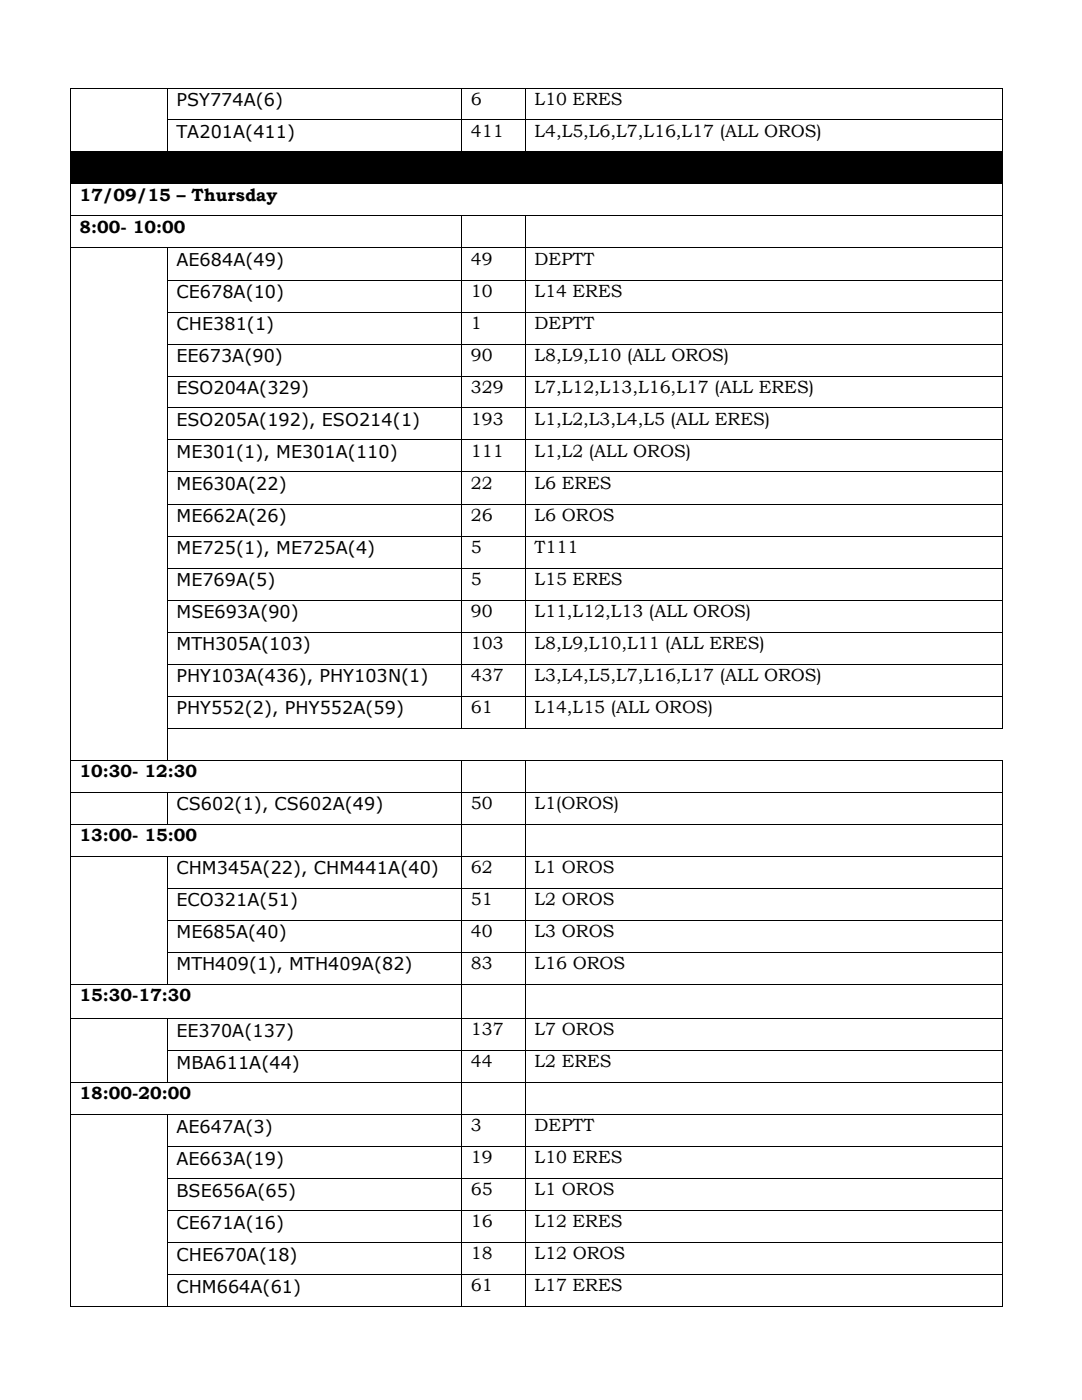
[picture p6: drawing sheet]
<svg xmlns="http://www.w3.org/2000/svg" width="216mm" height="279mm" viewBox="0 0 216 279" stroke-linecap="round" stroke-linejoin="round" font-family="sans-serif">
<defs><g id="words">
<g font-size="3.5">
<text x="35.2" y="21.2">PSY774A(6)</text>
<text x="94" y="21">6</text>
<text x="106.7" y="21">L10 ERES</text>
<text x="35.2" y="27.6">TA201A(411)</text>
<text x="94" y="27.3">411</text>
<text x="106.7" y="27.3">L4,L5,L6,L7,L16,L17 (ALL OROS)</text>
<text x="15.9" y="40.1">17/09/15 – Thursday</text>
<text x="15.9" y="46.5">8:00- 10:00</text>
<text x="35.2" y="53.1">AE684A(49)</text>
<text x="94" y="52.9">49</text>
<text x="106.7" y="52.9">DEPTT</text>
<text x="35.2" y="59.5">CE678A(10)</text>
<text x="94" y="59.3">10</text>
<text x="106.7" y="59.3">L14 ERES</text>
<text x="35.2" y="65.9">CHE381(1)</text>
<text x="94" y="65.7">1</text>
<text x="106.7" y="65.7">DEPTT</text>
<text x="35.2" y="72.3">EE673A(90)</text>
<text x="94" y="72.1">90</text>
<text x="106.7" y="72.1">L8,L9,L10 (ALL OROS)</text>
<text x="35.2" y="78.7">ESO204A(329)</text>
<text x="94" y="78.4">329</text>
<text x="106.7" y="78.4">L7,L12,L13,L16,L17 (ALL ERES)</text>
<text x="35.2" y="85.1">ESO205A(192), ESO214(1)</text>
<text x="94" y="84.8">193</text>
<text x="106.7" y="84.8">L1,L2,L3,L4,L5 (ALL ERES)</text>
<text x="35.2" y="91.5">ME301(1), ME301A(110)</text>
<text x="94" y="91.2">111</text>
<text x="106.7" y="91.2">L1,L2 (ALL OROS)</text>
<text x="35.2" y="97.8">ME630A(22)</text>
<text x="94" y="97.6">22</text>
<text x="106.7" y="97.6">L6 ERES</text>
<text x="35.2" y="104.2">ME662A(26)</text>
<text x="94" y="104">26</text>
<text x="106.7" y="104">L6 OROS</text>
<text x="35.2" y="110.6">ME725(1), ME725A(4)</text>
<text x="94" y="110.4">5</text>
<text x="106.7" y="110.4">T111</text>
<text x="35.2" y="117">ME769A(5)</text>
<text x="94" y="116.8">5</text>
<text x="106.7" y="116.8">L15 ERES</text>
<text x="35.2" y="123.4">MSE693A(90)</text>
<text x="94" y="123.1">90</text>
<text x="106.7" y="123.1">L11,L12,L13 (ALL OROS)</text>
<text x="35.2" y="129.8">MTH305A(103)</text>
<text x="94" y="129.5">103</text>
<text x="106.7" y="129.5">L8,L9,L10,L11 (ALL ERES)</text>
<text x="35.2" y="136.2">PHY103A(436), PHY103N(1)</text>
<text x="94" y="135.9">437</text>
<text x="106.7" y="135.9">L3,L4,L5,L7,L16,L17 (ALL OROS)</text>
<text x="35.2" y="142.6">PHY552(2), PHY552A(59)</text>
<text x="94" y="142.3">61</text>
<text x="106.7" y="142.3">L14,L15 (ALL OROS)</text>
<text x="15.9" y="155.1">10:30- 12:30</text>
<text x="35.2" y="161.7">CS602(1), CS602A(49)</text>
<text x="94" y="161.5">50</text>
<text x="106.7" y="161.5">L1(OROS)</text>
<text x="15.9" y="167.9">13:00- 15:00</text>
<text x="35.2" y="174.5">CHM345A(22), CHM441A(40)</text>
<text x="94" y="174.2">62</text>
<text x="106.7" y="174.2">L1 OROS</text>
<text x="35.2" y="180.9">ECO321A(51)</text>
<text x="94" y="180.6">51</text>
<text x="106.7" y="180.6">L2 OROS</text>
<text x="35.2" y="187.3">ME685A(40)</text>
<text x="94" y="187">40</text>
<text x="106.7" y="187">L3 OROS</text>
<text x="35.2" y="193.7">MTH409(1), MTH409A(82)</text>
<text x="94" y="193.4">83</text>
<text x="106.7" y="193.4">L16 OROS</text>
<text x="15.9" y="199.8">15:30-17:30</text>
<text x="35.2" y="206.9">EE370A(137)</text>
<text x="94" y="206.6">137</text>
<text x="106.7" y="206.6">L7 OROS</text>
<text x="35.2" y="213.3">MBA611A(44)</text>
<text x="94" y="213">44</text>
<text x="106.7" y="213">L2 ERES</text>
<text x="15.9" y="219.4">18:00-20:00</text>
<text x="35.2" y="226.1">AE647A(3)</text>
<text x="94" y="225.8">3</text>
<text x="106.7" y="225.8">DEPTT</text>
<text x="35.2" y="232.5">AE663A(19)</text>
<text x="94" y="232.2">19</text>
<text x="106.7" y="232.2">L10 ERES</text>
<text x="35.2" y="238.8">BSE656A(65)</text>
<text x="94" y="238.5">65</text>
<text x="106.7" y="238.5">L1 OROS</text>
<text x="35.2" y="245.2">CE671A(16)</text>
<text x="94" y="244.9">16</text>
<text x="106.7" y="244.9">L12 ERES</text>
<text x="35.2" y="251.6">CHE670A(18)</text>
<text x="94" y="251.3">18</text>
<text x="106.7" y="251.3">L12 OROS</text>
<text x="35.2" y="258">CHM664A(61)</text>
<text x="94" y="257.7">61</text>
<text x="106.7" y="257.7">L17 ERES</text>
</g>
</g></defs>
<g fill="#000">
<path d="M13.9 17.5h.2v.2h-.2zM33.3 17.5h.1v.2h-.1zM92 17.5h.2v.2h-.2zM104.7 17.5h.2v.2h-.2zM199.9 17.5h.2v.2h-.2zM13.9 23.8h.2v.2h-.2zM13.9 30.2h.2v.2h-.2zM13.9 36.6h.2v.2h-.2zM14.1 30.4h19.1v6.2h-19.1zM15.9 30.4h15.6v6.2h-15.6zM33.3 23.8h.1v.2h-.1zM33.3 30.2h.1v.2h-.1z"/>
<path d="M33.3 36.6h.1v.2h-.1zM33.4 30.4h58.6v6.2h-58.6zM35.2 30.4h55v6.2h-55zM92 23.8h.2v.2h-.2zM92 30.2h.2v.2h-.2zM92 36.6h.2v.2h-.2zM92.2 30.4h12.5v6.2h-12.5zM94 30.4h8.9v6.2h-8.9zM104.7 23.8h.2v.2h-.2zM104.7 30.2h.2v.2h-.2zM104.7 36.6h.2v.2h-.2zM104.9 30.4h95v6.2h-95z"/>
<path d="M106.7 30.4h91.4v6.2h-91.4zM199.9 23.8h.2v.2h-.2zM199.9 30.2h.2v.2h-.2zM199.9 36.6h.2v.2h-.2zM13.9 43h.2v.2h-.2zM13.9 49.4h.2v.2h-.2zM13.9 55.8h.2v.2h-.2zM33.3 49.4h.1v.2h-.1zM33.3 55.8h.1v.2h-.1zM92 43h.2v.2h-.2zM92 49.4h.2v.2h-.2zM92 55.8h.2v.2h-.2z"/>
<path d="M104.7 43h.2v.2h-.2zM104.7 49.4h.2v.2h-.2zM104.7 55.8h.2v.2h-.2zM199.9 43h.2v.2h-.2zM199.9 49.4h.2v.2h-.2zM199.9 55.8h.2v.2h-.2zM13.9 62.2h.2v.2h-.2zM13.9 68.6h.2v.1h-.2zM13.9 75h.2v.1h-.2zM33.3 62.2h.1v.2h-.1zM33.3 68.6h.1v.1h-.1zM33.3 75h.1v.1h-.1z"/>
<path d="M92 62.2h.2v.2h-.2zM92 68.6h.2v.1h-.2zM92 75h.2v.1h-.2zM104.7 62.2h.2v.2h-.2zM104.7 68.6h.2v.1h-.2zM104.7 75h.2v.1h-.2zM199.9 62.2h.2v.2h-.2zM199.9 68.6h.2v.1h-.2zM199.9 75h.2v.1h-.2zM13.9 81.3h.2v.2h-.2zM13.9 87.7h.2v.2h-.2zM13.9 94.1h.2v.2h-.2z"/>
<path d="M33.3 81.3h.1v.2h-.1zM33.3 87.7h.1v.2h-.1zM33.3 94.1h.1v.2h-.1zM92 81.3h.2v.2h-.2zM92 87.7h.2v.2h-.2zM92 94.1h.2v.2h-.2zM104.7 81.3h.2v.2h-.2zM104.7 87.7h.2v.2h-.2zM104.7 94.1h.2v.2h-.2zM199.9 81.3h.2v.2h-.2zM199.9 87.7h.2v.2h-.2zM199.9 94.1h.2v.2h-.2z"/>
<path d="M13.9 100.5h.2v.2h-.2zM13.9 106.9h.2v.2h-.2zM13.9 113.3h.2v.2h-.2zM13.9 119.7h.2v.1h-.2zM33.3 100.5h.1v.2h-.1zM33.3 106.9h.1v.2h-.1zM33.3 113.3h.1v.2h-.1zM33.3 119.7h.1v.1h-.1zM92 100.5h.2v.2h-.2zM92 106.9h.2v.2h-.2zM92 113.3h.2v.2h-.2zM92 119.7h.2v.1h-.2z"/>
<path d="M104.7 100.5h.2v.2h-.2zM104.7 106.9h.2v.2h-.2zM104.7 113.3h.2v.2h-.2zM104.7 119.7h.2v.1h-.2zM199.9 100.5h.2v.2h-.2zM199.9 106.9h.2v.2h-.2zM199.9 113.3h.2v.2h-.2zM199.9 119.7h.2v.1h-.2zM13.9 126.1h.2v.1h-.2zM13.9 132.5h.2v.1h-.2zM13.9 138.9h.2v.1h-.2zM33.3 126.1h.1v.1h-.1z"/>
<path d="M33.3 132.5h.1v.1h-.1zM33.3 138.9h.1v.1h-.1zM92 126.1h.2v.1h-.2zM92 132.5h.2v.1h-.2zM92 138.9h.2v.1h-.2zM104.7 126.1h.2v.1h-.2zM104.7 132.5h.2v.1h-.2zM104.7 138.9h.2v.1h-.2zM199.9 126.1h.2v.1h-.2zM199.9 132.5h.2v.1h-.2zM199.9 138.9h.2v.1h-.2zM13.9 145.2h.2v.2h-.2z"/>
<path d="M13.9 151.6h.2v.2h-.2zM13.9 158h.2v.2h-.2zM33.3 145.2h.1v.2h-.1zM33.3 151.6h.1v.2h-.1zM33.3 158h.1v.2h-.1zM33.4 145.2h.2v.2h-.2zM33.4 151.6h.2v.2h-.2zM92 145.2h.2v.2h-.2zM92 151.6h.2v.2h-.2zM92 158h.2v.2h-.2zM104.7 145.2h.2v.2h-.2zM104.7 151.6h.2v.2h-.2z"/>
<path d="M104.7 158h.2v.2h-.2zM199.9 145.2h.2v.2h-.2zM199.9 151.6h.2v.2h-.2zM199.9 158h.2v.2h-.2zM13.9 164.4h.2v.1h-.2zM13.9 170.8h.2v.1h-.2zM13.9 177.2h.2v.1h-.2zM33.3 164.4h.1v.1h-.1zM33.3 170.8h.1v.1h-.1zM33.3 177.2h.1v.1h-.1zM92 164.4h.2v.1h-.2zM92 170.8h.2v.1h-.2z"/>
<path d="M92 177.2h.2v.1h-.2zM104.7 164.4h.2v.1h-.2zM104.7 170.8h.2v.1h-.2zM104.7 177.2h.2v.1h-.2zM199.9 164.4h.2v.1h-.2zM199.9 170.8h.2v.1h-.2zM199.9 177.2h.2v.1h-.2zM13.9 183.6h.2v.1h-.2zM13.9 189.9h.2v.2h-.2zM13.9 196.3h.2v.2h-.2zM33.3 183.6h.1v.1h-.1zM33.3 189.9h.1v.2h-.1z"/>
<path d="M33.3 196.3h.1v.2h-.1zM92 183.6h.2v.1h-.2zM92 189.9h.2v.2h-.2zM92 196.3h.2v.2h-.2zM104.7 183.6h.2v.1h-.2zM104.7 189.9h.2v.2h-.2zM104.7 196.3h.2v.2h-.2zM199.9 183.6h.2v.1h-.2zM199.9 189.9h.2v.2h-.2zM199.9 196.3h.2v.2h-.2zM13.9 203.2h.2v.1h-.2zM13.9 209.6h.2v.1h-.2z"/>
<path d="M13.9 215.9h.2v.2h-.2zM33.3 203.2h.1v.1h-.1zM33.3 209.6h.1v.1h-.1zM33.3 215.9h.1v.2h-.1zM92 203.2h.2v.1h-.2zM92 209.6h.2v.1h-.2zM92 215.9h.2v.2h-.2zM104.7 203.2h.2v.1h-.2zM104.7 209.6h.2v.1h-.2zM104.7 215.9h.2v.2h-.2zM199.9 203.2h.2v.1h-.2zM199.9 209.6h.2v.1h-.2z"/>
<path d="M199.9 215.9h.2v.2h-.2zM13.9 222.3h.2v.2h-.2zM13.9 228.7h.2v.2h-.2zM13.9 235.1h.2v.1h-.2zM33.3 222.3h.1v.2h-.1zM33.3 228.7h.1v.2h-.1zM33.3 235.1h.1v.1h-.1zM92 222.3h.2v.2h-.2zM92 228.7h.2v.2h-.2zM92 235.1h.2v.1h-.2zM104.7 222.3h.2v.2h-.2zM104.7 228.7h.2v.2h-.2z"/>
<path d="M104.7 235.1h.2v.1h-.2zM199.9 222.3h.2v.2h-.2zM199.9 228.7h.2v.2h-.2zM199.9 235.1h.2v.1h-.2zM13.9 241.5h.2v.1h-.2zM13.9 247.9h.2v.1h-.2zM13.9 254.3h.2v.1h-.2zM33.3 241.5h.1v.1h-.1zM33.3 247.9h.1v.1h-.1zM33.3 254.3h.1v.1h-.1zM92 241.5h.2v.1h-.2zM92 247.9h.2v.1h-.2z"/>
<path d="M92 254.3h.2v.1h-.2zM104.7 241.5h.2v.1h-.2zM104.7 247.9h.2v.1h-.2zM104.7 254.3h.2v.1h-.2zM199.9 241.5h.2v.1h-.2zM199.9 247.9h.2v.1h-.2zM199.9 254.3h.2v.1h-.2zM13.9 260.6h.2v.2h-.2zM33.3 260.6h.1v.2h-.1zM92 260.6h.2v.2h-.2zM104.7 260.6h.2v.2h-.2zM199.9 260.6h.2v.2h-.2z"/>
</g>
<g fill="none" stroke="#000" stroke-width=".2">
<path d="M14 17.7v6.1M14.1 17.6h19.2M33.4 17.7v6.1M33.4 17.6h58.6M92.1 17.7v6.1M92.2 17.6h12.5M104.8 17.7v6.1M104.9 17.6h95M200 17.7v6.1M14 24v6.2M14 30.4v6.2M14 36.8v6.2"/>
<path d="M14.1 30.3h19.2M14.1 36.7h19.2M33.4 24v6.2M33.4 30.4v6.2M33.4 23.9h58.6M33.4 30.3h58.6M33.4 36.7h58.6M92.1 24v6.2M92.1 30.4v6.2M92.2 23.9h12.5M92.2 30.3h12.5M92.2 36.7h12.5"/>
<path d="M104.8 24v6.2M104.8 30.4v6.2M104.9 23.9h95M104.9 30.3h95M104.9 36.7h95M200 24v6.2M200 30.4v6.2M200 36.8v6.2M14 43.2v6.2M14 49.6v6.2M14 56v6.2M14.1 43.1h77.9"/>
<path d="M14.1 49.5h19.2M33.4 49.6v6.2M33.4 56v6.2M33.4 49.5h58.6M33.4 55.9h58.6M92.1 43.2v6.2M92.1 49.6v6.2M92.1 56v6.2M92.2 43.1h12.5M92.2 49.5h12.5M92.2 55.9h12.5M104.8 43.2v6.2"/>
<path d="M104.8 49.6v6.2M104.8 56v6.2M104.9 43.1h95M104.9 49.5h95M104.9 55.9h95M200 43.2v6.2M200 49.6v6.2M200 56v6.2M14 62.4v6.2M14 68.7v6.3M14 75.1v6.2M33.4 62.4v6.2"/>
<path d="M33.4 68.7v6.3M33.4 75.1v6.2M33.4 62.3h58.6M33.4 68.7h58.6M33.4 75.1h58.6M92.1 62.4v6.2M92.1 68.7v6.3M92.1 75.1v6.2M92.2 62.3h12.5M92.2 68.7h12.5M92.2 75.1h12.5M104.8 62.4v6.2"/>
<path d="M104.8 68.7v6.3M104.8 75.1v6.2M104.9 62.3h95M104.9 68.7h95M104.9 75.1h95M200 62.4v6.2M200 68.7v6.3M200 75.1v6.2M14 81.5v6.2M14 87.9v6.2M14 94.3v6.2M33.4 81.5v6.2"/>
<path d="M33.4 87.9v6.2M33.4 94.3v6.2M33.4 81.4h58.6M33.4 87.8h58.6M33.4 94.2h58.6M92.1 81.5v6.2M92.1 87.9v6.2M92.1 94.3v6.2M92.2 81.4h12.5M92.2 87.8h12.5M92.2 94.2h12.5M104.8 81.5v6.2"/>
<path d="M104.8 87.9v6.2M104.8 94.3v6.2M104.9 81.4h95M104.9 87.8h95M104.9 94.2h95M200 81.5v6.2M200 87.9v6.2M200 94.3v6.2M14 100.7v6.2M14 107.1v6.2M14 113.5v6.2M14 119.8v6.3"/>
<path d="M33.4 100.7v6.2M33.4 107.1v6.2M33.4 113.5v6.2M33.4 119.8v6.3M33.4 100.6h58.6M33.4 107h58.6M33.4 113.4h58.6M33.4 119.8h58.6M92.1 100.7v6.2M92.1 107.1v6.2M92.1 113.5v6.2M92.1 119.8v6.3"/>
<path d="M92.2 100.6h12.5M92.2 107h12.5M92.2 113.4h12.5M92.2 119.8h12.5M104.8 100.7v6.2M104.8 107.1v6.2M104.8 113.5v6.2M104.8 119.8v6.3M104.9 100.6h95M104.9 107h95M104.9 113.4h95M104.9 119.8h95"/>
<path d="M200 100.7v6.2M200 107.1v6.2M200 113.5v6.2M200 119.8v6.3M14 126.2v6.3M14 132.6v6.3M14 139v6.2M33.4 126.2v6.3M33.4 132.6v6.3M33.4 139v6.2M33.4 126.2h58.6M33.4 132.5h58.6"/>
<path d="M33.4 138.9h58.6M92.1 126.2v6.3M92.1 132.6v6.3M92.1 139v6.2M92.2 126.2h12.5M92.2 132.5h12.5M92.2 138.9h12.5M104.8 126.2v6.3M104.8 132.6v6.3M104.8 139v6.2M104.9 126.2h95M104.9 132.5h95"/>
<path d="M104.9 138.9h95M200 126.2v6.3M200 132.6v6.3M200 139v6.2M14 145.4v6.2M14 151.8v6.2M14 158.2v6.2M14.1 151.7h19.2M14.1 158.1h19.2M33.4 145.4v6.2M33.4 158.2v6.2M33.4 158.1h58.6"/>
<path d="M33.6 145.3h58.4M33.6 151.7h58.4M92.1 151.8v6.2M92.1 158.2v6.2M92.2 145.3h12.5M92.2 151.7h12.5M92.2 158.1h12.5M104.8 151.8v6.2M104.8 158.2v6.2M104.9 145.3h95M104.9 151.7h95M104.9 158.1h95"/>
<path d="M200 151.8v6.2M200 158.2v6.2M14 164.5v6.3M14 170.9v6.3M14 177.3v6.3M14.1 164.5h19.2M14.1 170.9h19.2M33.4 170.9v6.3M33.4 177.3v6.3M33.4 164.5h58.6M33.4 170.9h58.6M33.4 177.2h58.6"/>
<path d="M92.1 164.5v6.3M92.1 170.9v6.3M92.1 177.3v6.3M92.2 164.5h12.5M92.2 170.9h12.5M92.2 177.2h12.5M104.8 164.5v6.3M104.8 170.9v6.3M104.8 177.3v6.3M104.9 164.5h95M104.9 170.9h95M104.9 177.2h95"/>
<path d="M200 164.5v6.3M200 170.9v6.3M200 177.3v6.3M14 183.7v6.2M14 190.1v6.2M14 196.5v6.7M14.1 196.4h19.2M33.4 183.7v6.2M33.4 190.1v6.2M33.4 183.6h58.6M33.4 190h58.6M33.4 196.4h58.6"/>
<path d="M92.1 183.7v6.2M92.1 190.1v6.2M92.1 196.5v6.7M92.2 183.6h12.5M92.2 190h12.5M92.2 196.4h12.5M104.8 183.7v6.2M104.8 190.1v6.2M104.8 196.5v6.7M104.9 183.6h95M104.9 190h95M104.9 196.4h95"/>
<path d="M200 183.7v6.2M200 190.1v6.2M200 196.5v6.7M14 203.3v6.3M14 209.7v6.2M14 216.1v6.2M14.1 203.2h19.2M14.1 216h19.2M33.4 203.3v6.3M33.4 209.7v6.2M33.4 203.2h58.6M33.4 209.6h58.6"/>
<path d="M33.4 216h58.6M92.1 203.3v6.3M92.1 209.7v6.2M92.1 216.1v6.2M92.2 203.2h12.5M92.2 209.6h12.5M92.2 216h12.5M104.8 203.3v6.3M104.8 209.7v6.2M104.8 216.1v6.2M104.9 203.2h95M104.9 209.6h95"/>
<path d="M104.9 216h95M200 203.3v6.3M200 209.7v6.2M200 216.1v6.2M14 222.5v6.2M14 228.9v6.2M14 235.2v6.3M14.1 222.4h19.2M33.4 222.5v6.2M33.4 228.9v6.2M33.4 235.2v6.3M33.4 222.4h58.6"/>
<path d="M33.4 228.8h58.6M33.4 235.2h58.6M92.1 222.5v6.2M92.1 228.9v6.2M92.1 235.2v6.3M92.2 222.4h12.5M92.2 228.8h12.5M92.2 235.2h12.5M104.8 222.5v6.2M104.8 228.9v6.2M104.8 235.2v6.3M104.9 222.4h95"/>
<path d="M104.9 228.8h95M104.9 235.2h95M200 222.5v6.2M200 228.9v6.2M200 235.2v6.3M14 241.6v6.3M14 248v6.3M14 254.4v6.2M33.4 241.6v6.3M33.4 248v6.3M33.4 254.4v6.2M33.4 241.6h58.6"/>
<path d="M33.4 247.9h58.6M33.4 254.3h58.6M92.1 241.6v6.3M92.1 248v6.3M92.1 254.4v6.2M92.2 241.6h12.5M92.2 247.9h12.5M92.2 254.3h12.5M104.8 241.6v6.3M104.8 248v6.3M104.8 254.4v6.2M104.9 241.6h95"/>
<path d="M104.9 247.9h95M104.9 254.3h95M200 241.6v6.3M200 248v6.3M200 254.4v6.2M14.1 260.7h19.2M33.4 260.7h58.6M92.2 260.7h12.5M104.9 260.7h95"/>
</g>
<use href="#words"/>
</svg>
